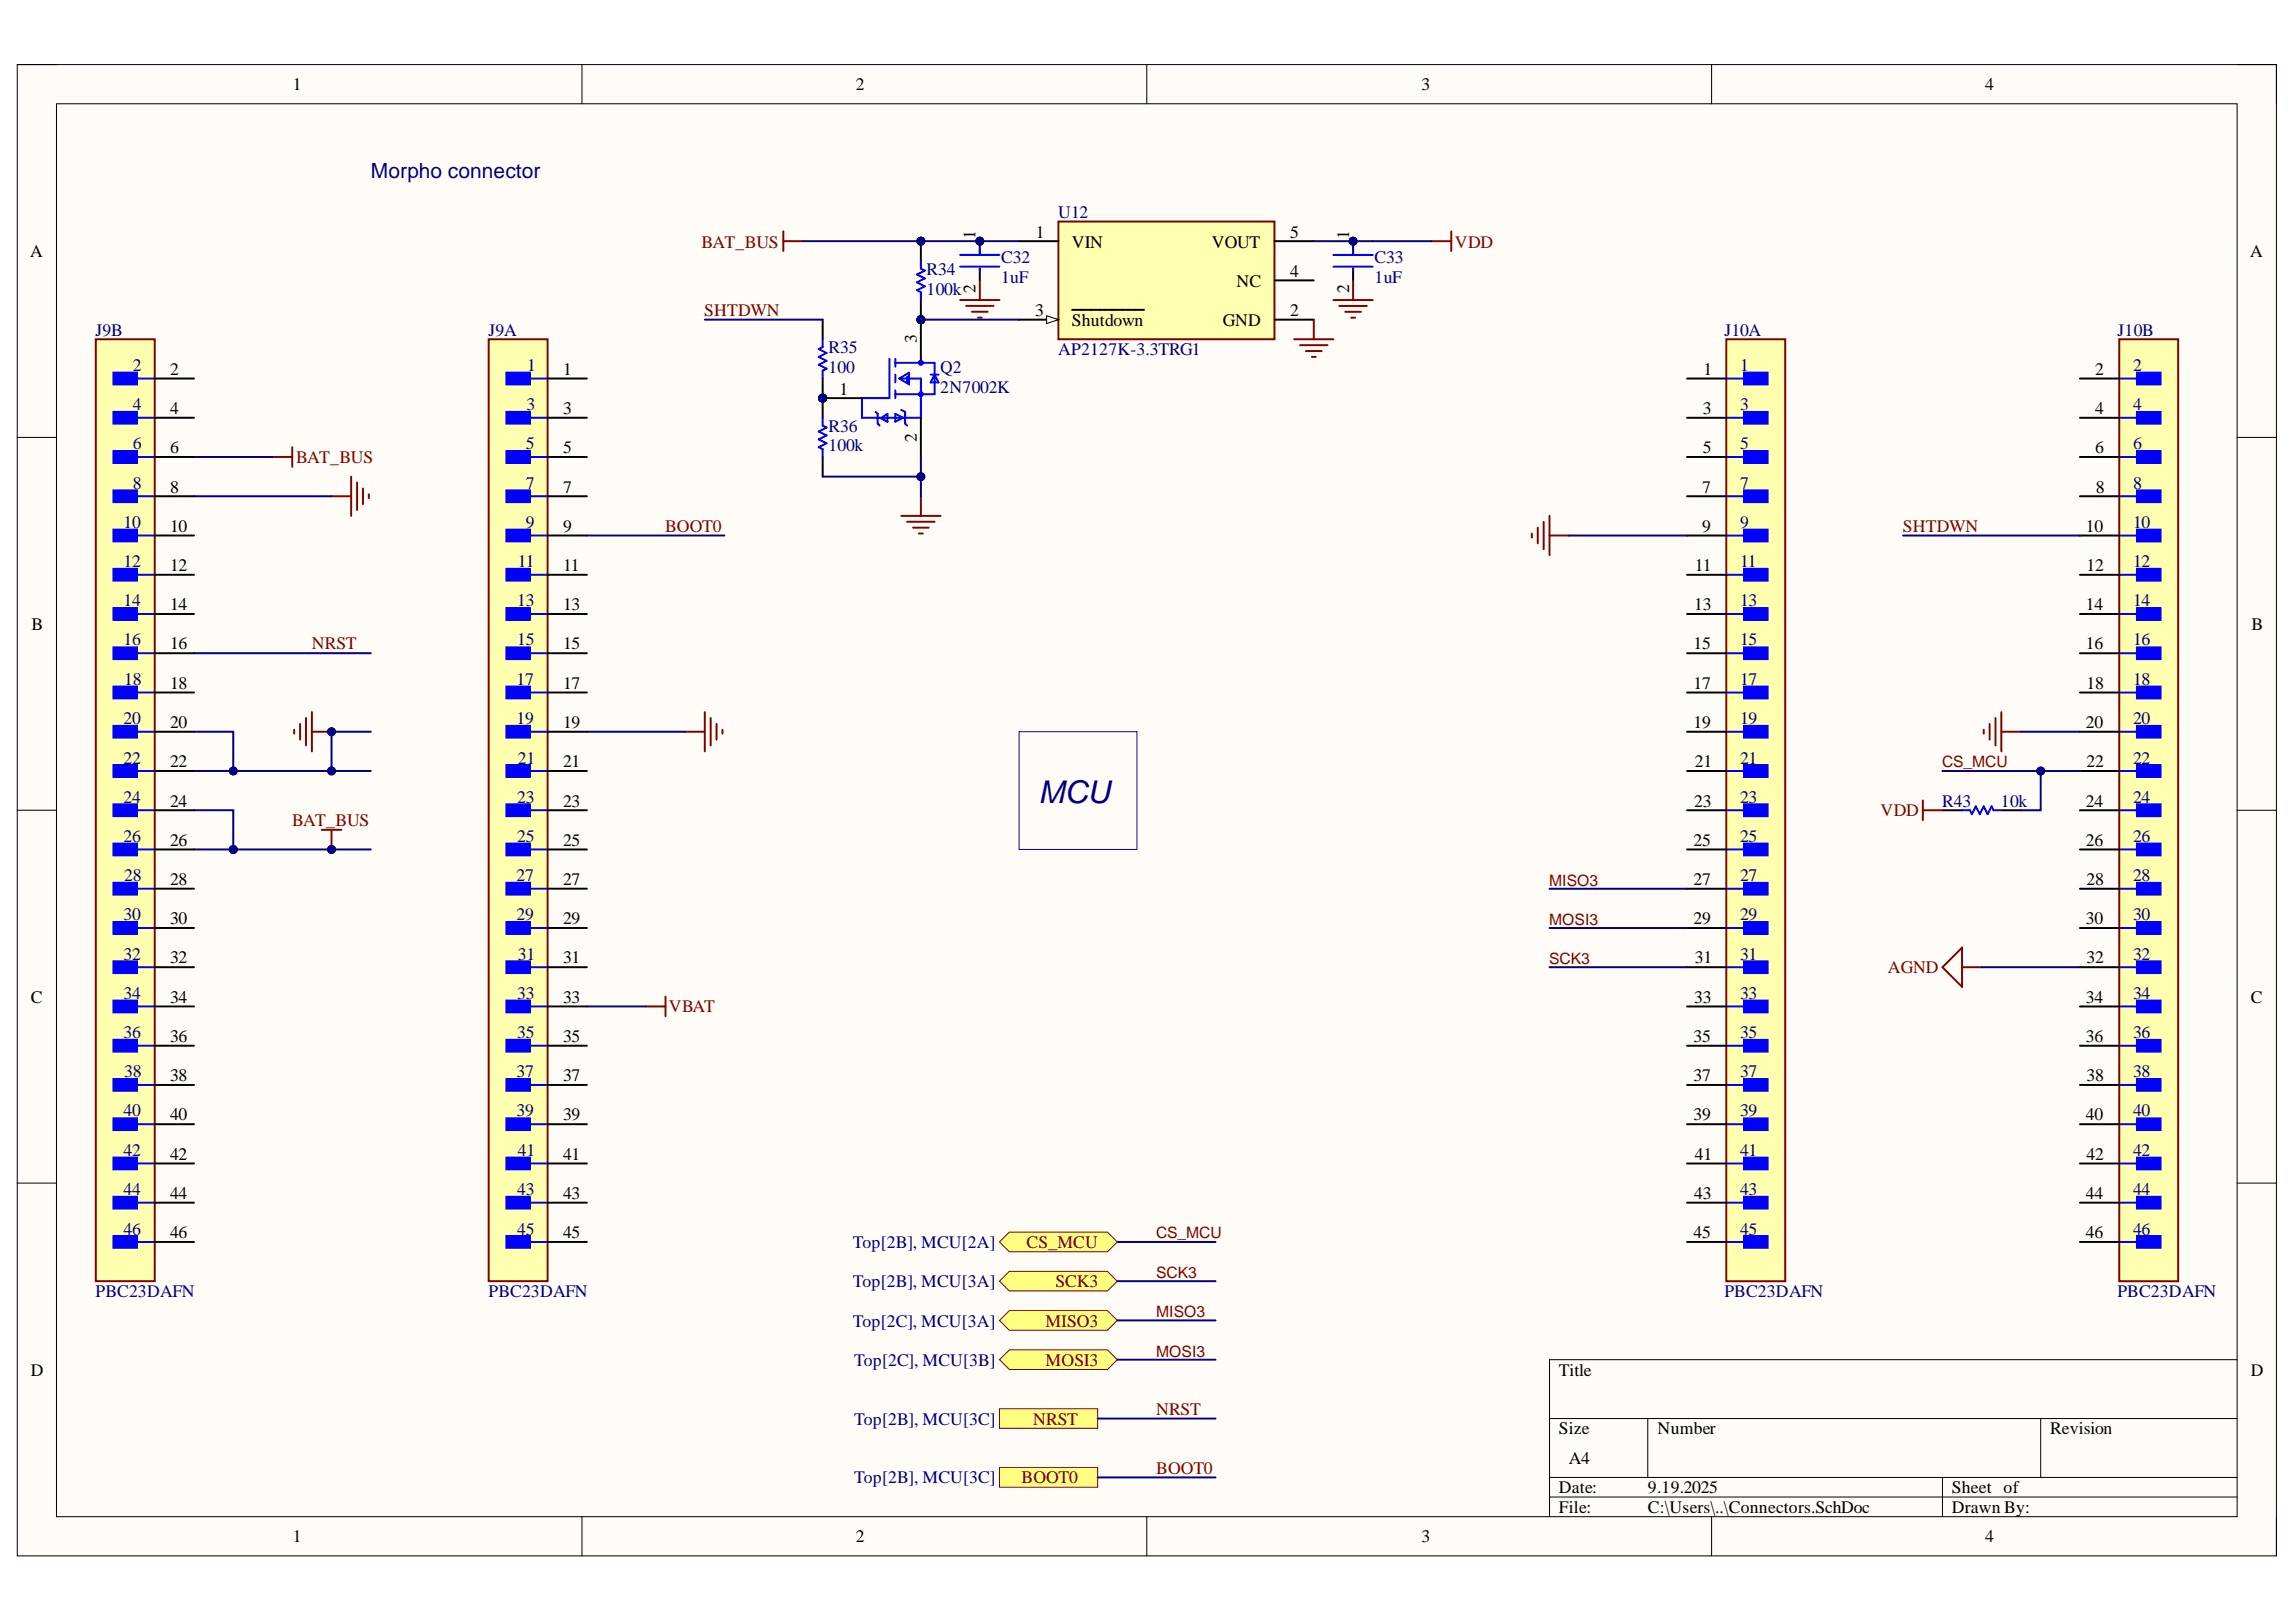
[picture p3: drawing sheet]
<svg xmlns="http://www.w3.org/2000/svg" width="297mm" height="210mm" viewBox="0 0 297 210" stroke-linecap="round" stroke-linejoin="round" font-family="sans-serif">
<defs><g id="words">
<text font-size="4.1" fill="#000080" x="134.3" y="104">MCU</text>
<text font-size="2.7" fill="#000080" x="48" y="23">Morpho connector</text>
<g font-size="2.3">
<text x="37.9" y="11.7">1</text>
<text x="110.7" y="11.7">2</text>
<text x="183.9" y="11.7">3</text>
<text x="256.8" y="11.7">4</text>
<text x="3.9" y="33.3">A</text>
<text x="126.2" y="30.9" transform="rotate(-90 126.2 30.9)">1</text>
<text x="134" y="30.8">1</text>
<text x="138.7" y="32">VIN</text>
<text x="156.8" y="32">VOUT</text>
<text x="166.9" y="35.8">4</text>
<text x="166.9" y="30.8">5</text>
<text x="174.5" y="30.9" transform="rotate(-90 174.5 30.9)">1</text>
<text x="291.1" y="33.3">A</text>
<text x="126.2" y="37.9" transform="rotate(-90 126.2 37.9)">2</text>
<text x="133.9" y="40.9">3</text>
<text x="160" y="37.1">NC</text>
<text x="166.9" y="40.9">2</text>
<text x="174.5" y="37.9" transform="rotate(-90 174.5 37.9)">2</text>
<text x="118.6" y="44.4" transform="rotate(-90 118.6 44.4)">3</text>
<text x="138.7" y="42.2">Shutdown</text>
<text x="158.2" y="42.2">GND</text>
<text x="22" y="48.5">2</text>
<text x="22" y="53.6">4</text>
<text x="72.8" y="48.5">1</text>
<text x="72.8" y="53.6">3</text>
<text x="108.6" y="51.1">1</text>
<text x="220.3" y="53.6">3</text>
<text x="220.4" y="48.5">1</text>
<text x="271.1" y="48.5">2</text>
<text x="271.1" y="53.6">4</text>
<text x="22" y="58.7">6</text>
<text x="72.8" y="58.7">5</text>
<text x="118.6" y="57.1" transform="rotate(-90 118.6 57.1)">2</text>
<text x="220.3" y="58.7">5</text>
<text x="271.1" y="58.7">6</text>
<text x="22" y="63.7">8</text>
<text x="72.8" y="63.7">7</text>
<text x="220.2" y="63.7">7</text>
<text x="271.1" y="63.7">8</text>
<text x="22" y="68.8">10</text>
<text x="72.8" y="68.8">9</text>
<text x="220.2" y="68.8">9</text>
<text x="269.9" y="68.8">10</text>
<text x="22" y="73.9">12</text>
<text x="72.8" y="73.9">11</text>
<text x="219.3" y="73.9">11</text>
<text x="270" y="73.9">12</text>
<text x="4.1" y="81.5">B</text>
<text x="22" y="79">14</text>
<text x="72.8" y="79">13</text>
<text x="219.2" y="79">13</text>
<text x="269.9" y="79">14</text>
<text x="291.3" y="81.5">B</text>
<text x="22" y="84">16</text>
<text x="22" y="89.2">18</text>
<text x="72.8" y="84">15</text>
<text x="72.8" y="89.2">17</text>
<text x="219.1" y="84">15</text>
<text x="219.1" y="89.2">17</text>
<text x="269.9" y="84">16</text>
<text x="270" y="89.2">18</text>
<text x="22" y="94.3">20</text>
<text x="72.8" y="94.3">19</text>
<text x="219.1" y="94.3">19</text>
<text x="269.9" y="94.3">20</text>
<text x="22" y="99.3">22</text>
<text x="72.8" y="99.3">21</text>
<text x="219.3" y="99.3">21</text>
<text x="270" y="99.3">22</text>
<text x="22" y="104.4">24</text>
<text x="72.8" y="104.4">23</text>
<text x="219.2" y="104.4">23</text>
<text x="269.9" y="104.4">24</text>
<text x="22" y="109.5">26</text>
<text x="72.8" y="109.5">25</text>
<text x="219.1" y="109.5">25</text>
<text x="269.9" y="109.5">26</text>
<text x="22" y="114.5">28</text>
<text x="22" y="119.6">30</text>
<text x="72.8" y="114.5">27</text>
<text x="72.8" y="119.6">29</text>
<text x="219.1" y="114.5">27</text>
<text x="219.1" y="119.6">29</text>
<text x="269.9" y="119.6">30</text>
<text x="270" y="114.5">28</text>
<text x="22" y="124.7">32</text>
<text x="72.8" y="124.7">31</text>
<text x="219.3" y="124.7">31</text>
<text x="270" y="124.7">32</text>
<text x="4" y="129.8">C</text>
<text x="22" y="129.8">34</text>
<text x="72.8" y="129.8">33</text>
<text x="219.2" y="129.8">33</text>
<text x="269.9" y="129.8">34</text>
<text x="291.2" y="129.8">C</text>
<text x="22" y="134.8">36</text>
<text x="72.8" y="134.8">35</text>
<text x="219.1" y="134.8">35</text>
<text x="269.9" y="134.8">36</text>
<text x="22" y="139.9">38</text>
<text x="72.8" y="139.9">37</text>
<text x="219.1" y="139.9">37</text>
<text x="270" y="139.9">38</text>
<text x="22" y="145">40</text>
<text x="72.8" y="145">39</text>
<text x="219.1" y="145">39</text>
<text x="269.9" y="145">40</text>
<text x="22" y="150.1">42</text>
<text x="22" y="155.2">44</text>
<text x="72.8" y="150.1">41</text>
<text x="72.8" y="155.2">43</text>
<text x="219.2" y="155.2">43</text>
<text x="219.3" y="150.1">41</text>
<text x="269.9" y="155.2">44</text>
<text x="270" y="150.1">42</text>
<text x="22" y="160.3">46</text>
<text x="72.8" y="160.3">45</text>
<text x="219.1" y="160.3">45</text>
<text x="269.9" y="160.3">46</text>
<text x="4" y="178">D</text>
<text x="201.7" y="178">Title</text>
<text x="291.2" y="178">D</text>
<text x="201.7" y="185.6">Size</text>
<text x="214.5" y="185.6">Number</text>
<text x="265.2" y="185.6">Revision</text>
<text x="203" y="189.4">A4</text>
<text x="201.7" y="193.2">Date:</text>
<text x="201.7" y="195.8">File:</text>
<text x="213.2" y="193.2">9.19.2025</text>
<text x="213.2" y="195.8">C:\Users\..\Connectors.SchDoc</text>
<text x="252.5" y="193.2">Sheet of</text>
<text x="252.5" y="195.8">Drawn By:</text>
<text x="37.9" y="199.6">1</text>
<text x="110.7" y="199.6">2</text>
<text x="183.9" y="199.6">3</text>
<text x="256.8" y="199.6">4</text>
</g>
<g font-size="2.3" fill="#000080">
<text x="136.9" y="28.1">U12</text>
<text x="119.9" y="35.6">R34</text>
<text x="129.5" y="34.1">C32</text>
<text x="177.8" y="34.1">C33</text>
<text x="119.9" y="38.1">100k</text>
<text x="129.5" y="36.6">1uF</text>
<text x="177.8" y="36.6">1uF</text>
<text x="12.4" y="43.4">J9B</text>
<text x="63.2" y="43.4">J9A</text>
<text x="107.2" y="45.7">R35</text>
<text x="136.9" y="46">AP2127K-3.3TRG1</text>
<text x="223.1" y="43.4">J10A</text>
<text x="273.9" y="43.4">J10B</text>
<text x="17.2" y="48">2</text>
<text x="17.2" y="53.1">4</text>
<text x="68.1" y="53.1">3</text>
<text x="68.2" y="48">1</text>
<text x="107.2" y="48.3">100</text>
<text x="121.7" y="48.3">Q2</text>
<text x="121.7" y="50.8">2N7002K</text>
<text x="225.1" y="48">1</text>
<text x="225.1" y="53.1">3</text>
<text x="276" y="48">2</text>
<text x="276" y="53.1">4</text>
<text x="17.2" y="58.2">6</text>
<text x="68" y="58.2">5</text>
<text x="107.2" y="55.9">R36</text>
<text x="107.2" y="58.4">100k</text>
<text x="225.1" y="58.2">5</text>
<text x="276" y="58.2">6</text>
<text x="17.2" y="63.2">8</text>
<text x="68" y="63.2">7</text>
<text x="225.1" y="63.2">7</text>
<text x="276" y="63.2">8</text>
<text x="16" y="68.3">10</text>
<text x="68" y="68.3">9</text>
<text x="225.1" y="68.3">9</text>
<text x="276" y="68.3">10</text>
<text x="16" y="73.4">12</text>
<text x="67" y="73.4">11</text>
<text x="225.1" y="73.4">11</text>
<text x="276" y="73.4">12</text>
<text x="16" y="78.4">14</text>
<text x="16" y="83.5">16</text>
<text x="66.9" y="78.4">13</text>
<text x="66.9" y="83.5">15</text>
<text x="225.1" y="78.4">13</text>
<text x="225.1" y="83.5">15</text>
<text x="276" y="78.4">14</text>
<text x="276" y="83.5">16</text>
<text x="16.1" y="88.6">18</text>
<text x="66.8" y="88.6">17</text>
<text x="225.1" y="88.6">17</text>
<text x="276" y="88.6">18</text>
<text x="16" y="93.7">20</text>
<text x="66.8" y="93.7">19</text>
<text x="225.1" y="93.7">19</text>
<text x="276" y="93.7">20</text>
<text x="16" y="98.8">22</text>
<text x="67" y="98.8">21</text>
<text x="225.1" y="98.8">21</text>
<text x="276" y="98.8">22</text>
<text x="16" y="103.9">24</text>
<text x="66.9" y="103.9">23</text>
<text x="225.1" y="103.9">23</text>
<text x="251.3" y="104.4">R43</text>
<text x="258.9" y="104.4">10k</text>
<text x="276" y="103.9">24</text>
<text x="16" y="109">26</text>
<text x="66.9" y="109">25</text>
<text x="225.1" y="109">25</text>
<text x="276" y="109">26</text>
<text x="16" y="119.1">30</text>
<text x="16.1" y="114">28</text>
<text x="66.8" y="114">27</text>
<text x="66.8" y="119.1">29</text>
<text x="225.1" y="114">27</text>
<text x="225.1" y="119.1">29</text>
<text x="276" y="114">28</text>
<text x="276" y="119.1">30</text>
<text x="16" y="124.2">32</text>
<text x="67" y="124.2">31</text>
<text x="225.1" y="124.2">31</text>
<text x="276" y="124.2">32</text>
<text x="16" y="129.2">34</text>
<text x="66.9" y="129.2">33</text>
<text x="225.1" y="129.2">33</text>
<text x="276" y="129.2">34</text>
<text x="16" y="134.3">36</text>
<text x="66.9" y="134.3">35</text>
<text x="225.1" y="134.3">35</text>
<text x="276" y="134.3">36</text>
<text x="16.1" y="139.4">38</text>
<text x="66.8" y="139.4">37</text>
<text x="225.1" y="139.4">37</text>
<text x="276" y="139.4">38</text>
<text x="16" y="144.5">40</text>
<text x="16" y="149.6">42</text>
<text x="66.8" y="144.5">39</text>
<text x="67" y="149.6">41</text>
<text x="225.1" y="144.5">39</text>
<text x="225.1" y="149.6">41</text>
<text x="276" y="144.5">40</text>
<text x="276" y="149.6">42</text>
<text x="16" y="154.7">44</text>
<text x="66.9" y="154.7">43</text>
<text x="225.1" y="154.7">43</text>
<text x="276" y="154.7">44</text>
<text x="16" y="159.8">46</text>
<text x="66.9" y="159.8">45</text>
<text x="110.3" y="161.5">Top[2B], MCU[2A]</text>
<text x="225.1" y="159.8">45</text>
<text x="276" y="159.8">46</text>
<text x="12.4" y="167.9">PBC23DAFN</text>
<text x="63.2" y="167.9">PBC23DAFN</text>
<text x="110.3" y="166.6">Top[2B], MCU[3A]</text>
<text x="223.1" y="167.9">PBC23DAFN</text>
<text x="273.9" y="167.9">PBC23DAFN</text>
<text x="110.3" y="171.7">Top[2C], MCU[3A]</text>
<text x="110.5" y="176.7">Top[2C], MCU[3B]</text>
<text x="110.5" y="184.4">Top[2B], MCU[3C]</text>
<text x="110.5" y="192">Top[2B], MCU[3C]</text>
</g>
<g font-size="2.3" fill="#800000">
<text x="90.8" y="32">BAT_BUS</text>
<text x="188.2" y="32">VDD</text>
<text x="91.1" y="40.9">SHTDWN</text>
<text x="38.3" y="59.9">BAT_BUS</text>
<text x="86" y="68.8">BOOT0</text>
<text x="246.2" y="68.8">SHTDWN</text>
<text x="40.4" y="84">NRST</text>
<text x="37.8" y="106.9">BAT_BUS</text>
<text x="243.3" y="105.7">VDD</text>
<text x="244.2" y="125.9">AGND</text>
<text x="86.5" y="131">VBAT</text>
<text x="132.8" y="161.5">CS_MCU</text>
<text x="136.5" y="166.6">SCK3</text>
<text x="135.3" y="171.7">MISO3</text>
<text x="135.3" y="176.7">MOSI3</text>
<text x="133.7" y="184.4">NRST</text>
<text x="149.6" y="183.1">NRST</text>
<text x="132.1" y="192">BOOT0</text>
<text x="149.6" y="190.7">BOOT0</text>
</g>
<g font-size="2" fill="#800000">
<text x="251.3" y="99.3">CS_MCU</text>
<text x="200.4" y="114.6">MISO3</text>
<text x="200.4" y="119.7">MOSI3</text>
<text x="200.4" y="124.8">SCK3</text>
<text x="149.6" y="160.3">CS_MCU</text>
<text x="149.6" y="165.4">SCK3</text>
<text x="149.6" y="170.5">MISO3</text>
<text x="149.6" y="175.6">MOSI3</text>
</g>
</g></defs>
<path d="M2.2 8.4h292.3v192.9h-292.3z" fill-rule="evenodd" fill="#fffcf8"/>
<path d="M2.2 8.4h292.3v192.9h-292.3z" fill="none" stroke="#000" stroke-width=".13"/>
<path d="M7.3 13.4h282.1v182.9h-282.1z" fill-rule="evenodd" fill="#fffcf8"/>
<g fill="none" stroke="#000" stroke-width=".13">
<path d="M2.2 8.4h5.1M7.3 13.4h282.1v182.9h-282.1zM75.3 8.4v5M148.4 8.4v5M221.4 8.4v5M289.4 8.4h5.1v5M2.2 56.6h5.1M289.4 56.6h5.1M2.2 104.9h5.1M289.4 104.9h5.1M2.2 153.1h5.1M289.4 153.1h5.1"/>
<path d="M289.4 176h-88.9v20.3M75.3 196.3v5M148.4 196.3v5M200.5 183.6h88.9M200.5 191.2h88.9M200.5 193.7h88.9M213.2 183.6v7.6M221.4 196.3v5M251.3 191.2v5.1M264 183.6v7.6M294.5 196.3v5"/>
</g>
<path d="M129.3 182.3h12.7v2.5h-12.7z" fill-rule="evenodd" fill="#ffff80"/>
<path d="M129.3 182.3h12.7v2.5h-12.7z" fill="none" stroke="#800000" stroke-width=".13"/>
<path d="M129.3 189.9h12.7v2.6h-12.7z" fill-rule="evenodd" fill="#ffff80"/>
<path d="M129.3 189.9h12.7v2.6h-12.7z" fill="none" stroke="#800000" stroke-width=".13"/>
<path d="M131.8 94.7h15.3v15.2h-15.3z" fill="none" stroke="#00f" stroke-width=".13"/>
<path d="M38.1 94.4v.5M38.8 93.7v2M39.6 92.9v3.6M40.3 94.7h2.6M40.3 92.2v5M88.6 94.7h2.6M91.2 92.2v5M91.9 92.9v3.6M92.7 93.7v2M93.5 94.4v.5" fill="none" stroke="#800000" stroke-width=".25"/>
<circle cx="42.9" cy="94.7" r=".51" fill="#000080"/>
<circle cx="42.9" cy="94.7" r=".51" fill="none" stroke="#000080" stroke-width=".13"/>
<g fill="none" stroke="#800000" stroke-width=".25">
<path d="M42.9 64.2h2.5M45.4 61.7v5.1M46.2 62.4v3.6M47 63.2v2M47.7 64v.5M198.2 69.1v.5M198.9 68.3v2M199.7 67.5v3.6M200.5 66.8v5M200.5 69.3h2.5M256.6 94.4v.5M257.4 93.7v2"/>
<path d="M258.2 92.9v3.6M258.9 92.2v5M258.9 94.7h2.6M41.6 107.4h2.6M42.9 107.4v2.5M83.6 130.2h2.5M86.1 129v2.5M251.3 125.2l2.5-2.6v5.1zM253.8 125.2h2.6"/>
</g>
<circle cx="42.9" cy="109.9" r=".51" fill="#000080"/>
<circle cx="42.9" cy="109.9" r=".51" fill="none" stroke="#000080" stroke-width=".13"/>
<path d="M136.9 28.7h28v15.2h-28z" fill-rule="evenodd" fill="#ffffb0"/>
<path d="M136.9 28.7h28v15.2h-28z" fill="none" stroke="#800000" stroke-width=".25"/>
<path d="M131.8 31.2h5.1M131.8 41.4h5.1" fill="none" stroke="#000" stroke-width=".25"/>
<path d="M135.4 40.9l1.5 .5-1.5 .5z" fill="#f8fcff"/>
<path d="M135.4 40.9l1.5 .5-1.5 .5z" fill="none" stroke="#000" stroke-width=".13"/>
<path d="M164.9 36.3h5.1M164.9 31.2h5.1M138.7 40.1h9.3M164.9 41.4h5.1" fill="none" stroke="#000" stroke-width=".25"/>
<circle cx="126.8" cy="31.2" r=".51" fill="#000080"/>
<circle cx="126.8" cy="31.2" r=".51" fill="none" stroke="#000080" stroke-width=".13"/>
<path d="M126.8 31.2v1.8" fill="none" stroke="#000" stroke-width=".25"/>
<circle cx="126.8" cy="31.2" r=".51" fill="#000080"/>
<circle cx="126.8" cy="31.2" r=".51" fill="none" stroke="#000080" stroke-width=".13"/>
<path d="M126.8 34.8v1.5" fill="none" stroke="#000" stroke-width=".25"/>
<path d="M124.2 33h5.1M124.2 34.5h5.1M126.8 32.2v.8M126.8 34.8v.2" fill="none" stroke="#00f" stroke-width=".25"/>
<circle cx="175.1" cy="31.2" r=".51" fill="#000080"/>
<circle cx="175.1" cy="31.2" r=".51" fill="none" stroke="#000080" stroke-width=".13"/>
<path d="M175.1 31.2v1.8" fill="none" stroke="#000" stroke-width=".25"/>
<circle cx="175.1" cy="31.2" r=".51" fill="#000080"/>
<circle cx="175.1" cy="31.2" r=".51" fill="none" stroke="#000080" stroke-width=".13"/>
<path d="M175.1 34.8v1.5" fill="none" stroke="#000" stroke-width=".25"/>
<path d="M172.5 33h5.1M172.5 34.5h5.1M175.1 32.2v.8M175.1 34.8v.2" fill="none" stroke="#00f" stroke-width=".25"/>
<g fill="none" stroke="#800000" stroke-width=".25">
<path d="M101.3 29.9v2.6M101.3 31.2h2.6M124.2 38.8h5.1M125 39.6h3.5M126.8 36.3v2.5M172.5 38.8h5.1M173.3 39.6h3.5M175.1 36.3v2.5M185.2 31.2h2.6M187.8 29.9v2.6M125.7 40.3h2.1M126.5 41.1h.5"/>
<path d="M174 40.4h2.1M174.8 41.1h.5"/>
</g>
<circle cx="119.1" cy="31.2" r=".51" fill="#000080"/>
<circle cx="119.1" cy="31.2" r=".51" fill="none" stroke="#000080" stroke-width=".13"/>
<circle cx="119.1" cy="41.4" r=".51" fill="#000080"/>
<circle cx="119.1" cy="41.4" r=".51" fill="none" stroke="#000080" stroke-width=".13"/>
<path d="M119.1 31.2v2.5" fill="none" stroke="#000" stroke-width=".25"/>
<circle cx="119.1" cy="31.2" r=".51" fill="#000080"/>
<circle cx="119.1" cy="31.2" r=".51" fill="none" stroke="#000080" stroke-width=".13"/>
<path d="M119.1 38.8v2.6" fill="none" stroke="#000" stroke-width=".25"/>
<circle cx="119.1" cy="41.4" r=".51" fill="#000080"/>
<circle cx="119.1" cy="41.4" r=".51" fill="none" stroke="#000080" stroke-width=".13"/>
<path d="M119.1 33.7v1.1l.5 .2-1 .5 1 .5-1 .5 1 .6-1 .5 .5 .2v1" fill="none" stroke="#00f" stroke-width=".25"/>
<path d="M167.4 43.9h5.1M168.2 44.7h3.5M168.9 45.4h2.1M169.7 46.2h.5M170 41.4v2.5" fill="none" stroke="#800000" stroke-width=".25"/>
<circle cx="106.4" cy="51.5" r=".51" fill="#000080"/>
<circle cx="106.4" cy="51.5" r=".51" fill="none" stroke="#000080" stroke-width=".13"/>
<circle cx="119.1" cy="41.4" r=".51" fill="#000080"/>
<circle cx="119.1" cy="41.4" r=".51" fill="none" stroke="#000080" stroke-width=".13"/>
<g fill="none" stroke="#00f" stroke-width=".25">
<path d="M113.3 53.3l.2 .3v1.2l.3 .3M113.8 54.1l1 .5v-1l-.7 .5M115.1 46.4v5.1h-3.6v2.6h7.6v-5.1h-2.5M115.8 46.4v1.1M115.8 48.5v1M115.8 50.5v1M115.8 53.6l1 .5-1 .5zM115.8 47h5.1v4h-5.1M116.3 49l1.3-.8v1.5zM116.6 53l.5 .3v1.5l.3 .3M117.4 48.7v.8M119.1 46.4v.6"/>
<path d="M120.4 48.5h1M120.9 48.5l.5 1h-1z"/>
<circle cx="119.1" cy="47" r=".25"/>
<circle cx="119.1" cy="51" r=".25"/>
</g>
<path d="M106.4 51.5h5.1" fill="none" stroke="#000" stroke-width=".25"/>
<circle cx="106.4" cy="51.5" r=".51" fill="#000080"/>
<circle cx="106.4" cy="51.5" r=".51" fill="none" stroke="#000080" stroke-width=".13"/>
<path d="M119.1 41.4v5M119.1 54.1v5" fill="none" stroke="#000" stroke-width=".25"/>
<circle cx="119.1" cy="41.4" r=".51" fill="#000080"/>
<circle cx="119.1" cy="41.4" r=".51" fill="none" stroke="#000080" stroke-width=".13"/>
<path d="M116.6 66.8h5.1M117.4 67.5h3.5M118.1 68.3h2.1M118.9 69h.5M119.1 64.2v2.6" fill="none" stroke="#800000" stroke-width=".25"/>
<circle cx="106.4" cy="51.5" r=".51" fill="#000080"/>
<circle cx="106.4" cy="51.5" r=".51" fill="none" stroke="#000080" stroke-width=".13"/>
<path d="M106.4 51.5v2.6" fill="none" stroke="#000" stroke-width=".25"/>
<circle cx="106.4" cy="51.5" r=".51" fill="#000080"/>
<circle cx="106.4" cy="51.5" r=".51" fill="none" stroke="#000080" stroke-width=".13"/>
<path d="M106.4 59.1v2.6" fill="none" stroke="#000" stroke-width=".25"/>
<path d="M106.4 54.1v1l.5 .2-1 .5 1 .5-1 .6 1 .5-1 .5 .5 .2v1" fill="none" stroke="#00f" stroke-width=".25"/>
<circle cx="106.4" cy="51.5" r=".51" fill="#000080"/>
<circle cx="106.4" cy="51.5" r=".51" fill="none" stroke="#000080" stroke-width=".13"/>
<path d="M106.4 41.4v2.5M106.4 49v2.5" fill="none" stroke="#000" stroke-width=".25"/>
<circle cx="106.4" cy="51.5" r=".51" fill="#000080"/>
<circle cx="106.4" cy="51.5" r=".51" fill="none" stroke="#000080" stroke-width=".13"/>
<path d="M106.4 43.9v1l-.5 .3 1 .5-1 .5 1 .5-1 .5 1 .5-.5 .3v1" fill="none" stroke="#00f" stroke-width=".25"/>
<path d="M129.3 165.8l1.3-1.3h12.7l1.3 1.3-1.3 1.3h-12.7z" fill-rule="evenodd" fill="#ffff80"/>
<path d="M129.3 165.8l1.3-1.3h12.7l1.3 1.3-1.3 1.3h-12.7z" fill="none" stroke="#800000" stroke-width=".13"/>
<path d="M129.3 170.9l1.3-1.3h12.7l1.3 1.3-1.3 1.2h-12.7z" fill-rule="evenodd" fill="#ffff80"/>
<path d="M129.3 170.9l1.3-1.3h12.7l1.3 1.3-1.3 1.2h-12.7z" fill="none" stroke="#800000" stroke-width=".13"/>
<path d="M129.3 176l1.3-1.3h12.7l1.3 1.3-1.3 1.2h-12.7z" fill-rule="evenodd" fill="#ffff80"/>
<path d="M129.3 176l1.3-1.3h12.7l1.3 1.3-1.3 1.2h-12.7z" fill="none" stroke="#800000" stroke-width=".13"/>
<path d="M35.3 59.1h2.5M37.8 57.9v2.5" fill="none" stroke="#800000" stroke-width=".25"/>
<path d="M130.6 159.4h12.7l1.3 1.3-1.3 1.3h-12.7l-1.3-1.3z" fill-rule="evenodd" fill="#ffff80"/>
<path d="M130.6 159.4h12.7l1.3 1.3-1.3 1.3h-12.7l-1.3-1.3z" fill="none" stroke="#800000" stroke-width=".13"/>
<path d="M274.2 43.9h7.6v121.9h-7.6z" fill-rule="evenodd" fill="#ffffb0"/>
<path d="M274.2 43.9h7.6v121.9h-7.6z" fill="none" stroke="#800000" stroke-width=".25"/>
<path d="M276.5 48.2h3v1.5h-3z" fill-rule="evenodd" fill="#00f"/>
<path d="M274.2 49h3M276.5 48.2h3v1.5h-3z" fill="none" stroke="#00f" stroke-width=".25"/>
<path d="M276.5 53.3h3v1.5h-3z" fill-rule="evenodd" fill="#00f"/>
<path d="M274.2 54.1h3M276.5 53.3h3v1.5h-3z" fill="none" stroke="#00f" stroke-width=".25"/>
<path d="M276.5 58.4h3v1.5h-3z" fill-rule="evenodd" fill="#00f"/>
<path d="M274.2 59.1h3M276.5 58.4h3v1.5h-3z" fill="none" stroke="#00f" stroke-width=".25"/>
<path d="M276.5 63.5h3v1.5h-3z" fill-rule="evenodd" fill="#00f"/>
<path d="M274.2 64.2h3M276.5 63.5h3v1.5h-3z" fill="none" stroke="#00f" stroke-width=".25"/>
<path d="M276.5 68.5h3v1.6h-3z" fill-rule="evenodd" fill="#00f"/>
<path d="M274.2 69.3h3M276.5 68.5h3v1.6h-3z" fill="none" stroke="#00f" stroke-width=".25"/>
<path d="M276.5 73.6h3v1.5h-3z" fill-rule="evenodd" fill="#00f"/>
<path d="M274.2 74.4h3M276.5 73.6h3v1.5h-3z" fill="none" stroke="#00f" stroke-width=".25"/>
<path d="M276.5 78.7h3v1.5h-3z" fill-rule="evenodd" fill="#00f"/>
<path d="M274.2 79.5h3M276.5 78.7h3v1.5h-3z" fill="none" stroke="#00f" stroke-width=".25"/>
<path d="M276.5 83.8h3v1.5h-3z" fill-rule="evenodd" fill="#00f"/>
<path d="M274.2 84.5h3M276.5 83.8h3v1.5h-3z" fill="none" stroke="#00f" stroke-width=".25"/>
<path d="M276.5 88.9h3v1.5h-3z" fill-rule="evenodd" fill="#00f"/>
<path d="M274.2 89.6h3M276.5 88.9h3v1.5h-3z" fill="none" stroke="#00f" stroke-width=".25"/>
<path d="M276.5 93.9h3v1.6h-3z" fill-rule="evenodd" fill="#00f"/>
<path d="M274.2 94.7h3M276.5 93.9h3v1.6h-3z" fill="none" stroke="#00f" stroke-width=".25"/>
<path d="M276.5 99h3v1.5h-3z" fill-rule="evenodd" fill="#00f"/>
<path d="M274.2 99.8h3M276.5 99h3v1.5h-3z" fill="none" stroke="#00f" stroke-width=".25"/>
<path d="M276.5 104.1h3v1.5h-3z" fill-rule="evenodd" fill="#00f"/>
<path d="M274.2 104.9h3M276.5 104.1h3v1.5h-3z" fill="none" stroke="#00f" stroke-width=".25"/>
<path d="M276.5 109.2h3v1.5h-3z" fill-rule="evenodd" fill="#00f"/>
<path d="M274.2 109.9h3M276.5 109.2h3v1.5h-3z" fill="none" stroke="#00f" stroke-width=".25"/>
<path d="M276.5 114.3h3v1.5h-3z" fill-rule="evenodd" fill="#00f"/>
<path d="M274.2 115h3M276.5 114.3h3v1.5h-3z" fill="none" stroke="#00f" stroke-width=".25"/>
<path d="M276.5 119.3h3v1.6h-3z" fill-rule="evenodd" fill="#00f"/>
<path d="M276.5 119.3h3v1.6h-3zM274.2 120.1h3" fill="none" stroke="#00f" stroke-width=".25"/>
<path d="M276.5 124.4h3v1.5h-3z" fill-rule="evenodd" fill="#00f"/>
<path d="M274.2 125.2h3M276.5 124.4h3v1.5h-3z" fill="none" stroke="#00f" stroke-width=".25"/>
<path d="M276.5 129.5h3v1.5h-3z" fill-rule="evenodd" fill="#00f"/>
<path d="M274.2 130.2h3M276.5 129.5h3v1.5h-3z" fill="none" stroke="#00f" stroke-width=".25"/>
<path d="M276.5 134.6h3v1.5h-3z" fill-rule="evenodd" fill="#00f"/>
<path d="M274.2 135.3h3M276.5 134.6h3v1.5h-3z" fill="none" stroke="#00f" stroke-width=".25"/>
<path d="M276.5 139.6h3v1.6h-3z" fill-rule="evenodd" fill="#00f"/>
<path d="M276.5 139.6h3v1.6h-3zM274.2 140.4h3" fill="none" stroke="#00f" stroke-width=".25"/>
<path d="M276.5 144.7h3v1.5h-3z" fill-rule="evenodd" fill="#00f"/>
<path d="M274.2 145.5h3M276.5 144.7h3v1.5h-3z" fill="none" stroke="#00f" stroke-width=".25"/>
<path d="M276.5 149.8h3v1.5h-3z" fill-rule="evenodd" fill="#00f"/>
<path d="M274.2 150.6h3M276.5 149.8h3v1.5h-3z" fill="none" stroke="#00f" stroke-width=".25"/>
<path d="M276.5 154.9h3v1.5h-3z" fill-rule="evenodd" fill="#00f"/>
<path d="M274.2 155.6h3M276.5 154.9h3v1.5h-3z" fill="none" stroke="#00f" stroke-width=".25"/>
<path d="M276.5 160h3v1.5h-3z" fill-rule="evenodd" fill="#00f"/>
<path d="M276.5 160h3v1.5h-3zM274.2 160.7h3" fill="none" stroke="#00f" stroke-width=".25"/>
<g fill="none" stroke="#000" stroke-width=".25">
<path d="M269.1 49h5.1M269.1 54.1h5.1M269.1 59.1h5.1M269.1 64.2h5.1M269.1 69.3h5.1M269.1 74.4h5.1M269.1 79.5h5.1M269.1 84.5h5.1M269.1 89.6h5.1M269.1 94.7h5.1M269.1 99.8h5.1M269.1 104.9h5.1"/>
<path d="M269.1 109.9h5.1M269.1 115h5.1M269.1 120.1h5.1M269.1 125.2h5.1M269.1 130.2h5.1M269.1 135.3h5.1M269.1 140.4h5.1M269.1 145.5h5.1M269.1 150.6h5.1M269.1 155.6h5.1M269.1 160.7h5.1"/>
</g>
<path d="M223.3 43.9h7.7v121.9h-7.7z" fill-rule="evenodd" fill="#ffffb0"/>
<path d="M223.3 43.9h7.7v121.9h-7.7z" fill="none" stroke="#800000" stroke-width=".25"/>
<path d="M225.6 48.2h3.1v1.5h-3.1z" fill-rule="evenodd" fill="#00f"/>
<path d="M223.3 49h3.1M225.6 48.2h3.1v1.5h-3.1z" fill="none" stroke="#00f" stroke-width=".25"/>
<path d="M225.6 53.3h3.1v1.5h-3.1z" fill-rule="evenodd" fill="#00f"/>
<path d="M223.3 54.1h3.1M225.6 53.3h3.1v1.5h-3.1z" fill="none" stroke="#00f" stroke-width=".25"/>
<path d="M225.6 58.4h3.1v1.5h-3.1z" fill-rule="evenodd" fill="#00f"/>
<path d="M223.3 59.1h3.1M225.6 58.4h3.1v1.5h-3.1z" fill="none" stroke="#00f" stroke-width=".25"/>
<path d="M225.6 63.5h3.1v1.5h-3.1z" fill-rule="evenodd" fill="#00f"/>
<path d="M223.3 64.2h3.1M225.6 63.5h3.1v1.5h-3.1z" fill="none" stroke="#00f" stroke-width=".25"/>
<path d="M225.6 68.5h3.1v1.6h-3.1z" fill-rule="evenodd" fill="#00f"/>
<path d="M223.3 69.3h3.1M225.6 68.5h3.1v1.6h-3.1z" fill="none" stroke="#00f" stroke-width=".25"/>
<path d="M225.6 73.6h3.1v1.5h-3.1z" fill-rule="evenodd" fill="#00f"/>
<path d="M223.3 74.4h3.1M225.6 73.6h3.1v1.5h-3.1z" fill="none" stroke="#00f" stroke-width=".25"/>
<path d="M225.6 78.7h3.1v1.5h-3.1z" fill-rule="evenodd" fill="#00f"/>
<path d="M223.3 79.5h3.1M225.6 78.7h3.1v1.5h-3.1z" fill="none" stroke="#00f" stroke-width=".25"/>
<path d="M225.6 83.8h3.1v1.5h-3.1z" fill-rule="evenodd" fill="#00f"/>
<path d="M223.3 84.5h3.1M225.6 83.8h3.1v1.5h-3.1z" fill="none" stroke="#00f" stroke-width=".25"/>
<path d="M225.6 88.9h3.1v1.5h-3.1z" fill-rule="evenodd" fill="#00f"/>
<path d="M223.3 89.6h3.1M225.6 88.9h3.1v1.5h-3.1z" fill="none" stroke="#00f" stroke-width=".25"/>
<path d="M225.6 93.9h3.1v1.6h-3.1z" fill-rule="evenodd" fill="#00f"/>
<path d="M223.3 94.7h3.1M225.6 93.9h3.1v1.6h-3.1z" fill="none" stroke="#00f" stroke-width=".25"/>
<path d="M225.6 99h3.1v1.5h-3.1z" fill-rule="evenodd" fill="#00f"/>
<path d="M223.3 99.8h3.1M225.6 99h3.1v1.5h-3.1z" fill="none" stroke="#00f" stroke-width=".25"/>
<path d="M225.6 104.1h3.1v1.5h-3.1z" fill-rule="evenodd" fill="#00f"/>
<path d="M223.3 104.9h3.1M225.6 104.1h3.1v1.5h-3.1z" fill="none" stroke="#00f" stroke-width=".25"/>
<path d="M225.6 109.2h3.1v1.5h-3.1z" fill-rule="evenodd" fill="#00f"/>
<path d="M223.3 109.9h3.1M225.6 109.2h3.1v1.5h-3.1z" fill="none" stroke="#00f" stroke-width=".25"/>
<path d="M225.6 114.3h3.1v1.5h-3.1z" fill-rule="evenodd" fill="#00f"/>
<path d="M223.3 115h3.1M225.6 114.3h3.1v1.5h-3.1z" fill="none" stroke="#00f" stroke-width=".25"/>
<path d="M225.6 119.3h3.1v1.6h-3.1z" fill-rule="evenodd" fill="#00f"/>
<path d="M225.6 119.3h3.1v1.6h-3.1zM223.3 120.1h3.1" fill="none" stroke="#00f" stroke-width=".25"/>
<path d="M225.6 124.4h3.1v1.5h-3.1z" fill-rule="evenodd" fill="#00f"/>
<path d="M223.3 125.2h3.1M225.6 124.4h3.1v1.5h-3.1z" fill="none" stroke="#00f" stroke-width=".25"/>
<path d="M225.6 129.5h3.1v1.5h-3.1z" fill-rule="evenodd" fill="#00f"/>
<path d="M223.3 130.2h3.1M225.6 129.5h3.1v1.5h-3.1z" fill="none" stroke="#00f" stroke-width=".25"/>
<path d="M225.6 134.6h3.1v1.5h-3.1z" fill-rule="evenodd" fill="#00f"/>
<path d="M223.3 135.3h3.1M225.6 134.6h3.1v1.5h-3.1z" fill="none" stroke="#00f" stroke-width=".25"/>
<path d="M225.6 139.6h3.1v1.6h-3.1z" fill-rule="evenodd" fill="#00f"/>
<path d="M225.6 139.6h3.1v1.6h-3.1zM223.3 140.4h3.1" fill="none" stroke="#00f" stroke-width=".25"/>
<path d="M225.6 144.7h3.1v1.5h-3.1z" fill-rule="evenodd" fill="#00f"/>
<path d="M223.3 145.5h3.1M225.6 144.7h3.1v1.5h-3.1z" fill="none" stroke="#00f" stroke-width=".25"/>
<path d="M225.6 149.8h3.1v1.5h-3.1z" fill-rule="evenodd" fill="#00f"/>
<path d="M223.3 150.6h3.1M225.6 149.8h3.1v1.5h-3.1z" fill="none" stroke="#00f" stroke-width=".25"/>
<path d="M225.6 154.9h3.1v1.5h-3.1z" fill-rule="evenodd" fill="#00f"/>
<path d="M223.3 155.6h3.1M225.6 154.9h3.1v1.5h-3.1z" fill="none" stroke="#00f" stroke-width=".25"/>
<path d="M225.6 160h3.1v1.5h-3.1z" fill-rule="evenodd" fill="#00f"/>
<path d="M225.6 160h3.1v1.5h-3.1zM223.3 160.7h3.1" fill="none" stroke="#00f" stroke-width=".25"/>
<g fill="none" stroke="#000" stroke-width=".25">
<path d="M218.3 49h5M218.3 54.1h5M218.3 59.1h5M218.3 64.2h5M218.3 69.3h5M218.3 74.4h5M218.3 79.5h5M218.3 84.5h5M218.3 89.6h5M218.3 94.7h5M218.3 99.8h5M218.3 104.9h5"/>
<path d="M218.3 109.9h5M218.3 115h5M218.3 120.1h5M218.3 125.2h5M218.3 130.2h5M218.3 135.3h5M218.3 140.4h5M218.3 145.5h5M218.3 150.6h5M218.3 155.6h5M218.3 160.7h5"/>
</g>
<path d="M25.1 99.8h22.9M75.9 94.7h12.7M142 183.6h15.3M142 191.2h15.3" fill="none" stroke="#000080" stroke-width=".25"/>
<circle cx="42.9" cy="99.8" r=".51" fill="#000080"/>
<circle cx="42.9" cy="99.8" r=".51" fill="none" stroke="#000080" stroke-width=".13"/>
<circle cx="30.2" cy="99.8" r=".51" fill="#000080"/>
<circle cx="30.2" cy="99.8" r=".51" fill="none" stroke="#000080" stroke-width=".13"/>
<path d="M48 94.7h-5.1v5.1" fill="none" stroke="#000080" stroke-width=".25"/>
<circle cx="42.9" cy="94.7" r=".51" fill="#000080"/>
<circle cx="42.9" cy="94.7" r=".51" fill="none" stroke="#000080" stroke-width=".13"/>
<circle cx="42.9" cy="99.8" r=".51" fill="#000080"/>
<circle cx="42.9" cy="99.8" r=".51" fill="none" stroke="#000080" stroke-width=".13"/>
<path d="M25.1 94.7h5.1v5.1" fill="none" stroke="#000080" stroke-width=".25"/>
<circle cx="30.2" cy="99.8" r=".51" fill="#000080"/>
<circle cx="30.2" cy="99.8" r=".51" fill="none" stroke="#000080" stroke-width=".13"/>
<path d="M203 69.3h15.3M261.5 94.7h7.6M30.2 109.9h17.8M75.9 130.2h7.7M256.4 125.2h12.7" fill="none" stroke="#000080" stroke-width=".25"/>
<circle cx="30.2" cy="109.9" r=".51" fill="#000080"/>
<circle cx="30.2" cy="109.9" r=".51" fill="none" stroke="#000080" stroke-width=".13"/>
<circle cx="42.9" cy="109.9" r=".51" fill="#000080"/>
<circle cx="42.9" cy="109.9" r=".51" fill="none" stroke="#000080" stroke-width=".13"/>
<path d="M25.1 109.9h5.1" fill="none" stroke="#000080" stroke-width=".25"/>
<circle cx="30.2" cy="109.9" r=".51" fill="#000080"/>
<circle cx="30.2" cy="109.9" r=".51" fill="none" stroke="#000080" stroke-width=".13"/>
<path d="M25.1 104.9h5.1v5" fill="none" stroke="#000080" stroke-width=".25"/>
<circle cx="30.2" cy="109.9" r=".51" fill="#000080"/>
<circle cx="30.2" cy="109.9" r=".51" fill="none" stroke="#000080" stroke-width=".13"/>
<path d="M170 31.2h15.2" fill="none" stroke="#000080" stroke-width=".25"/>
<circle cx="175.1" cy="31.2" r=".51" fill="#000080"/>
<circle cx="175.1" cy="31.2" r=".51" fill="none" stroke="#000080" stroke-width=".13"/>
<path d="M103.9 31.2h27.9" fill="none" stroke="#000080" stroke-width=".25"/>
<circle cx="119.1" cy="31.2" r=".51" fill="#000080"/>
<circle cx="119.1" cy="31.2" r=".51" fill="none" stroke="#000080" stroke-width=".13"/>
<circle cx="126.8" cy="31.2" r=".51" fill="#000080"/>
<circle cx="126.8" cy="31.2" r=".51" fill="none" stroke="#000080" stroke-width=".13"/>
<path d="M119.1 41.4h12.7" fill="none" stroke="#000080" stroke-width=".25"/>
<circle cx="119.1" cy="41.4" r=".51" fill="#000080"/>
<circle cx="119.1" cy="41.4" r=".51" fill="none" stroke="#000080" stroke-width=".13"/>
<path d="M119.1 59.1v5.1" fill="none" stroke="#000080" stroke-width=".25"/>
<circle cx="119.1" cy="61.7" r=".51" fill="#000080"/>
<circle cx="119.1" cy="61.7" r=".51" fill="none" stroke="#000080" stroke-width=".13"/>
<path d="M106.4 61.7h12.7" fill="none" stroke="#000080" stroke-width=".25"/>
<circle cx="119.1" cy="61.7" r=".51" fill="#000080"/>
<circle cx="119.1" cy="61.7" r=".51" fill="none" stroke="#000080" stroke-width=".13"/>
<path d="M25.1 59.1h10.2M91.2 41.4h15.2M25.1 64.2h17.8M246.2 69.3h22.9M251.3 99.8h17.8M144.6 170.9h12.7M144.6 165.8h12.7M144.6 160.7h12.7M144.6 176h12.7" fill="none" stroke="#000080" stroke-width=".25"/>
<circle cx="264" cy="99.8" r=".51" fill="#000080"/>
<circle cx="264" cy="99.8" r=".51" fill="none" stroke="#000080" stroke-width=".13"/>
<path d="M75.9 69.3h17.8M25.1 84.5h22.9M200.5 115h17.8M200.5 125.2h17.8M200.5 120.1h17.8" fill="none" stroke="#000080" stroke-width=".25"/>
<path d="M63.2 43.9h7.6v121.9h-7.6z" fill-rule="evenodd" fill="#ffffb0"/>
<path d="M63.2 43.9h7.6v121.9h-7.6z" fill="none" stroke="#800000" stroke-width=".25"/>
<path d="M65.5 48.2h3.1v1.5h-3.1z" fill-rule="evenodd" fill="#00f"/>
<path d="M65.5 48.2h3.1v1.5h-3.1zM67.8 49h3" fill="none" stroke="#00f" stroke-width=".25"/>
<path d="M65.5 53.3h3.1v1.5h-3.1z" fill-rule="evenodd" fill="#00f"/>
<path d="M65.5 53.3h3.1v1.5h-3.1zM67.8 54.1h3" fill="none" stroke="#00f" stroke-width=".25"/>
<path d="M65.5 58.4h3.1v1.5h-3.1z" fill-rule="evenodd" fill="#00f"/>
<path d="M65.5 58.4h3.1v1.5h-3.1zM67.8 59.1h3" fill="none" stroke="#00f" stroke-width=".25"/>
<path d="M65.5 63.5h3.1v1.5h-3.1z" fill-rule="evenodd" fill="#00f"/>
<path d="M65.5 63.5h3.1v1.5h-3.1zM67.8 64.2h3" fill="none" stroke="#00f" stroke-width=".25"/>
<path d="M65.5 68.5h3.1v1.6h-3.1z" fill-rule="evenodd" fill="#00f"/>
<path d="M65.5 68.5h3.1v1.6h-3.1zM67.8 69.3h3" fill="none" stroke="#00f" stroke-width=".25"/>
<path d="M65.5 73.6h3.1v1.5h-3.1z" fill-rule="evenodd" fill="#00f"/>
<path d="M65.5 73.6h3.1v1.5h-3.1zM67.8 74.4h3" fill="none" stroke="#00f" stroke-width=".25"/>
<path d="M65.5 78.7h3.1v1.5h-3.1z" fill-rule="evenodd" fill="#00f"/>
<path d="M65.5 78.7h3.1v1.5h-3.1zM67.8 79.5h3" fill="none" stroke="#00f" stroke-width=".25"/>
<path d="M65.5 83.8h3.1v1.5h-3.1z" fill-rule="evenodd" fill="#00f"/>
<path d="M65.5 83.8h3.1v1.5h-3.1zM67.8 84.5h3" fill="none" stroke="#00f" stroke-width=".25"/>
<path d="M65.5 88.9h3.1v1.5h-3.1z" fill-rule="evenodd" fill="#00f"/>
<path d="M65.5 88.9h3.1v1.5h-3.1zM67.8 89.6h3" fill="none" stroke="#00f" stroke-width=".25"/>
<path d="M65.5 93.9h3.1v1.6h-3.1z" fill-rule="evenodd" fill="#00f"/>
<path d="M65.5 93.9h3.1v1.6h-3.1zM67.8 94.7h3" fill="none" stroke="#00f" stroke-width=".25"/>
<path d="M65.5 99h3.1v1.5h-3.1z" fill-rule="evenodd" fill="#00f"/>
<path d="M65.5 99h3.1v1.5h-3.1zM67.8 99.8h3" fill="none" stroke="#00f" stroke-width=".25"/>
<path d="M65.5 104.1h3.1v1.5h-3.1z" fill-rule="evenodd" fill="#00f"/>
<path d="M65.5 104.1h3.1v1.5h-3.1zM67.8 104.9h3" fill="none" stroke="#00f" stroke-width=".25"/>
<path d="M65.5 109.2h3.1v1.5h-3.1z" fill-rule="evenodd" fill="#00f"/>
<path d="M65.5 109.2h3.1v1.5h-3.1zM67.8 109.9h3" fill="none" stroke="#00f" stroke-width=".25"/>
<path d="M65.5 114.2h3.1v1.6h-3.1z" fill-rule="evenodd" fill="#00f"/>
<path d="M65.5 114.2h3.1v1.6h-3.1zM67.8 115h3" fill="none" stroke="#00f" stroke-width=".25"/>
<path d="M65.5 119.3h3.1v1.5h-3.1z" fill-rule="evenodd" fill="#00f"/>
<path d="M65.5 119.3h3.1v1.5h-3.1zM67.8 120.1h3" fill="none" stroke="#00f" stroke-width=".25"/>
<path d="M65.5 124.4h3.1v1.5h-3.1z" fill-rule="evenodd" fill="#00f"/>
<path d="M65.5 124.4h3.1v1.5h-3.1zM67.8 125.2h3" fill="none" stroke="#00f" stroke-width=".25"/>
<path d="M65.5 129.5h3.1v1.5h-3.1z" fill-rule="evenodd" fill="#00f"/>
<path d="M65.5 129.5h3.1v1.5h-3.1zM67.8 130.2h3" fill="none" stroke="#00f" stroke-width=".25"/>
<path d="M65.5 134.6h3.1v1.5h-3.1z" fill-rule="evenodd" fill="#00f"/>
<path d="M65.5 134.6h3.1v1.5h-3.1zM67.8 135.3h3" fill="none" stroke="#00f" stroke-width=".25"/>
<path d="M65.5 139.6h3.1v1.6h-3.1z" fill-rule="evenodd" fill="#00f"/>
<path d="M65.5 139.6h3.1v1.6h-3.1zM67.8 140.4h3" fill="none" stroke="#00f" stroke-width=".25"/>
<path d="M65.5 144.7h3.1v1.5h-3.1z" fill-rule="evenodd" fill="#00f"/>
<path d="M65.5 144.7h3.1v1.5h-3.1zM67.8 145.5h3" fill="none" stroke="#00f" stroke-width=".25"/>
<path d="M65.5 149.8h3.1v1.5h-3.1z" fill-rule="evenodd" fill="#00f"/>
<path d="M65.5 149.8h3.1v1.5h-3.1zM67.8 150.6h3" fill="none" stroke="#00f" stroke-width=".25"/>
<path d="M65.5 154.9h3.1v1.5h-3.1z" fill-rule="evenodd" fill="#00f"/>
<path d="M65.5 154.9h3.1v1.5h-3.1zM67.8 155.6h3" fill="none" stroke="#00f" stroke-width=".25"/>
<path d="M65.5 160h3.1v1.5h-3.1z" fill-rule="evenodd" fill="#00f"/>
<path d="M65.5 160h3.1v1.5h-3.1zM67.8 160.7h3" fill="none" stroke="#00f" stroke-width=".25"/>
<g fill="none" stroke="#000" stroke-width=".25">
<path d="M70.8 49h5.1M70.8 54.1h5.1M70.8 59.1h5.1M70.8 64.2h5.1M70.8 69.3h5.1M70.8 74.4h5.1M70.8 79.5h5.1M70.8 84.5h5.1M70.8 89.6h5.1M70.8 94.7h5.1M70.8 99.8h5.1M70.8 104.9h5.1"/>
<path d="M70.8 109.9h5.1M70.8 115h5.1M70.8 120.1h5.1M70.8 125.2h5.1M70.8 130.2h5.1M70.8 135.3h5.1M70.8 140.4h5.1M70.8 145.5h5.1M70.8 150.6h5.1M70.8 155.6h5.1M70.8 160.7h5.1"/>
</g>
<path d="M12.4 43.9h7.6v121.9h-7.6z" fill-rule="evenodd" fill="#ffffb0"/>
<path d="M12.4 43.9h7.6v121.9h-7.6z" fill="none" stroke="#800000" stroke-width=".25"/>
<path d="M14.7 48.2h3v1.5h-3z" fill-rule="evenodd" fill="#00f"/>
<path d="M14.7 48.2h3v1.5h-3zM17 49h3" fill="none" stroke="#00f" stroke-width=".25"/>
<path d="M14.7 53.3h3v1.5h-3z" fill-rule="evenodd" fill="#00f"/>
<path d="M14.7 53.3h3v1.5h-3zM17 54.1h3" fill="none" stroke="#00f" stroke-width=".25"/>
<path d="M14.7 58.4h3v1.5h-3z" fill-rule="evenodd" fill="#00f"/>
<path d="M14.7 58.4h3v1.5h-3zM17 59.1h3" fill="none" stroke="#00f" stroke-width=".25"/>
<path d="M14.7 63.5h3v1.5h-3z" fill-rule="evenodd" fill="#00f"/>
<path d="M14.7 63.5h3v1.5h-3zM17 64.2h3" fill="none" stroke="#00f" stroke-width=".25"/>
<path d="M14.7 68.5h3v1.6h-3z" fill-rule="evenodd" fill="#00f"/>
<path d="M14.7 68.5h3v1.6h-3zM17 69.3h3" fill="none" stroke="#00f" stroke-width=".25"/>
<path d="M14.7 73.6h3v1.5h-3z" fill-rule="evenodd" fill="#00f"/>
<path d="M14.7 73.6h3v1.5h-3zM17 74.4h3" fill="none" stroke="#00f" stroke-width=".25"/>
<path d="M14.7 78.7h3v1.5h-3z" fill-rule="evenodd" fill="#00f"/>
<path d="M14.7 78.7h3v1.5h-3zM17 79.5h3" fill="none" stroke="#00f" stroke-width=".25"/>
<path d="M14.7 83.8h3v1.5h-3z" fill-rule="evenodd" fill="#00f"/>
<path d="M14.7 83.8h3v1.5h-3zM17 84.5h3" fill="none" stroke="#00f" stroke-width=".25"/>
<path d="M14.7 88.9h3v1.5h-3z" fill-rule="evenodd" fill="#00f"/>
<path d="M14.7 88.9h3v1.5h-3zM17 89.6h3" fill="none" stroke="#00f" stroke-width=".25"/>
<path d="M14.7 93.9h3v1.6h-3z" fill-rule="evenodd" fill="#00f"/>
<path d="M14.7 93.9h3v1.6h-3zM17 94.7h3" fill="none" stroke="#00f" stroke-width=".25"/>
<path d="M14.7 99h3v1.5h-3z" fill-rule="evenodd" fill="#00f"/>
<path d="M14.7 99h3v1.5h-3zM17 99.8h3" fill="none" stroke="#00f" stroke-width=".25"/>
<path d="M14.7 104.1h3v1.5h-3z" fill-rule="evenodd" fill="#00f"/>
<path d="M14.7 104.1h3v1.5h-3zM17 104.9h3" fill="none" stroke="#00f" stroke-width=".25"/>
<path d="M14.7 109.2h3v1.5h-3z" fill-rule="evenodd" fill="#00f"/>
<path d="M14.7 109.2h3v1.5h-3zM17 109.9h3" fill="none" stroke="#00f" stroke-width=".25"/>
<path d="M14.7 114.2h3v1.6h-3z" fill-rule="evenodd" fill="#00f"/>
<path d="M14.7 114.2h3v1.6h-3zM17 115h3" fill="none" stroke="#00f" stroke-width=".25"/>
<path d="M14.7 119.3h3v1.5h-3z" fill-rule="evenodd" fill="#00f"/>
<path d="M14.7 119.3h3v1.5h-3zM17 120.1h3" fill="none" stroke="#00f" stroke-width=".25"/>
<path d="M14.7 124.4h3v1.5h-3z" fill-rule="evenodd" fill="#00f"/>
<path d="M14.7 124.4h3v1.5h-3zM17 125.2h3" fill="none" stroke="#00f" stroke-width=".25"/>
<path d="M14.7 129.5h3v1.5h-3z" fill-rule="evenodd" fill="#00f"/>
<path d="M14.7 129.5h3v1.5h-3zM17 130.2h3" fill="none" stroke="#00f" stroke-width=".25"/>
<path d="M14.7 134.6h3v1.5h-3z" fill-rule="evenodd" fill="#00f"/>
<path d="M14.7 134.6h3v1.5h-3zM17 135.3h3" fill="none" stroke="#00f" stroke-width=".25"/>
<path d="M14.7 139.6h3v1.6h-3z" fill-rule="evenodd" fill="#00f"/>
<path d="M14.7 139.6h3v1.6h-3zM17 140.4h3" fill="none" stroke="#00f" stroke-width=".25"/>
<path d="M14.7 144.7h3v1.5h-3z" fill-rule="evenodd" fill="#00f"/>
<path d="M14.7 144.7h3v1.5h-3zM17 145.5h3" fill="none" stroke="#00f" stroke-width=".25"/>
<path d="M14.7 149.8h3v1.5h-3z" fill-rule="evenodd" fill="#00f"/>
<path d="M14.7 149.8h3v1.5h-3zM17 150.6h3" fill="none" stroke="#00f" stroke-width=".25"/>
<path d="M14.7 154.9h3v1.5h-3z" fill-rule="evenodd" fill="#00f"/>
<path d="M14.7 154.9h3v1.5h-3zM17 155.6h3" fill="none" stroke="#00f" stroke-width=".25"/>
<path d="M14.7 160h3v1.5h-3z" fill-rule="evenodd" fill="#00f"/>
<path d="M253.8 104.9h1.1l.2 .5 .5-1 .5 1 .5-1 .5 1 .6-1 .2 .5h1M14.7 160h3v1.5h-3zM17 160.7h3" fill="none" stroke="#00f" stroke-width=".25"/>
<g fill="none" stroke="#000" stroke-width=".25">
<path d="M20 49h5.1M20 54.1h5.1M20 59.1h5.1M20 64.2h5.1M20 69.3h5.1M20 74.4h5.1M20 79.5h5.1M20 84.5h5.1M20 89.6h5.1M20 94.7h5.1M20 99.8h5.1M20 104.9h5.1"/>
<path d="M20 109.9h5.1M20 115h5.1M251.3 104.9h2.5M258.9 104.9h2.6M20 120.1h5.1M20 125.2h5.1M20 130.2h5.1M20 135.3h5.1M20 140.4h5.1M20 145.5h5.1M20 150.6h5.1M20 155.6h5.1"/>
<path d="M20 160.7h5.1"/>
</g>
<path d="M264 99.8v5.1h-2.5" fill="none" stroke="#000080" stroke-width=".25"/>
<circle cx="264" cy="99.8" r=".51" fill="#000080"/>
<circle cx="264" cy="99.8" r=".51" fill="none" stroke="#000080" stroke-width=".13"/>
<path d="M248.8 103.6v2.5M248.8 104.9h2.5" fill="none" stroke="#800000" stroke-width=".25"/>
<use href="#words"/>
</svg>
